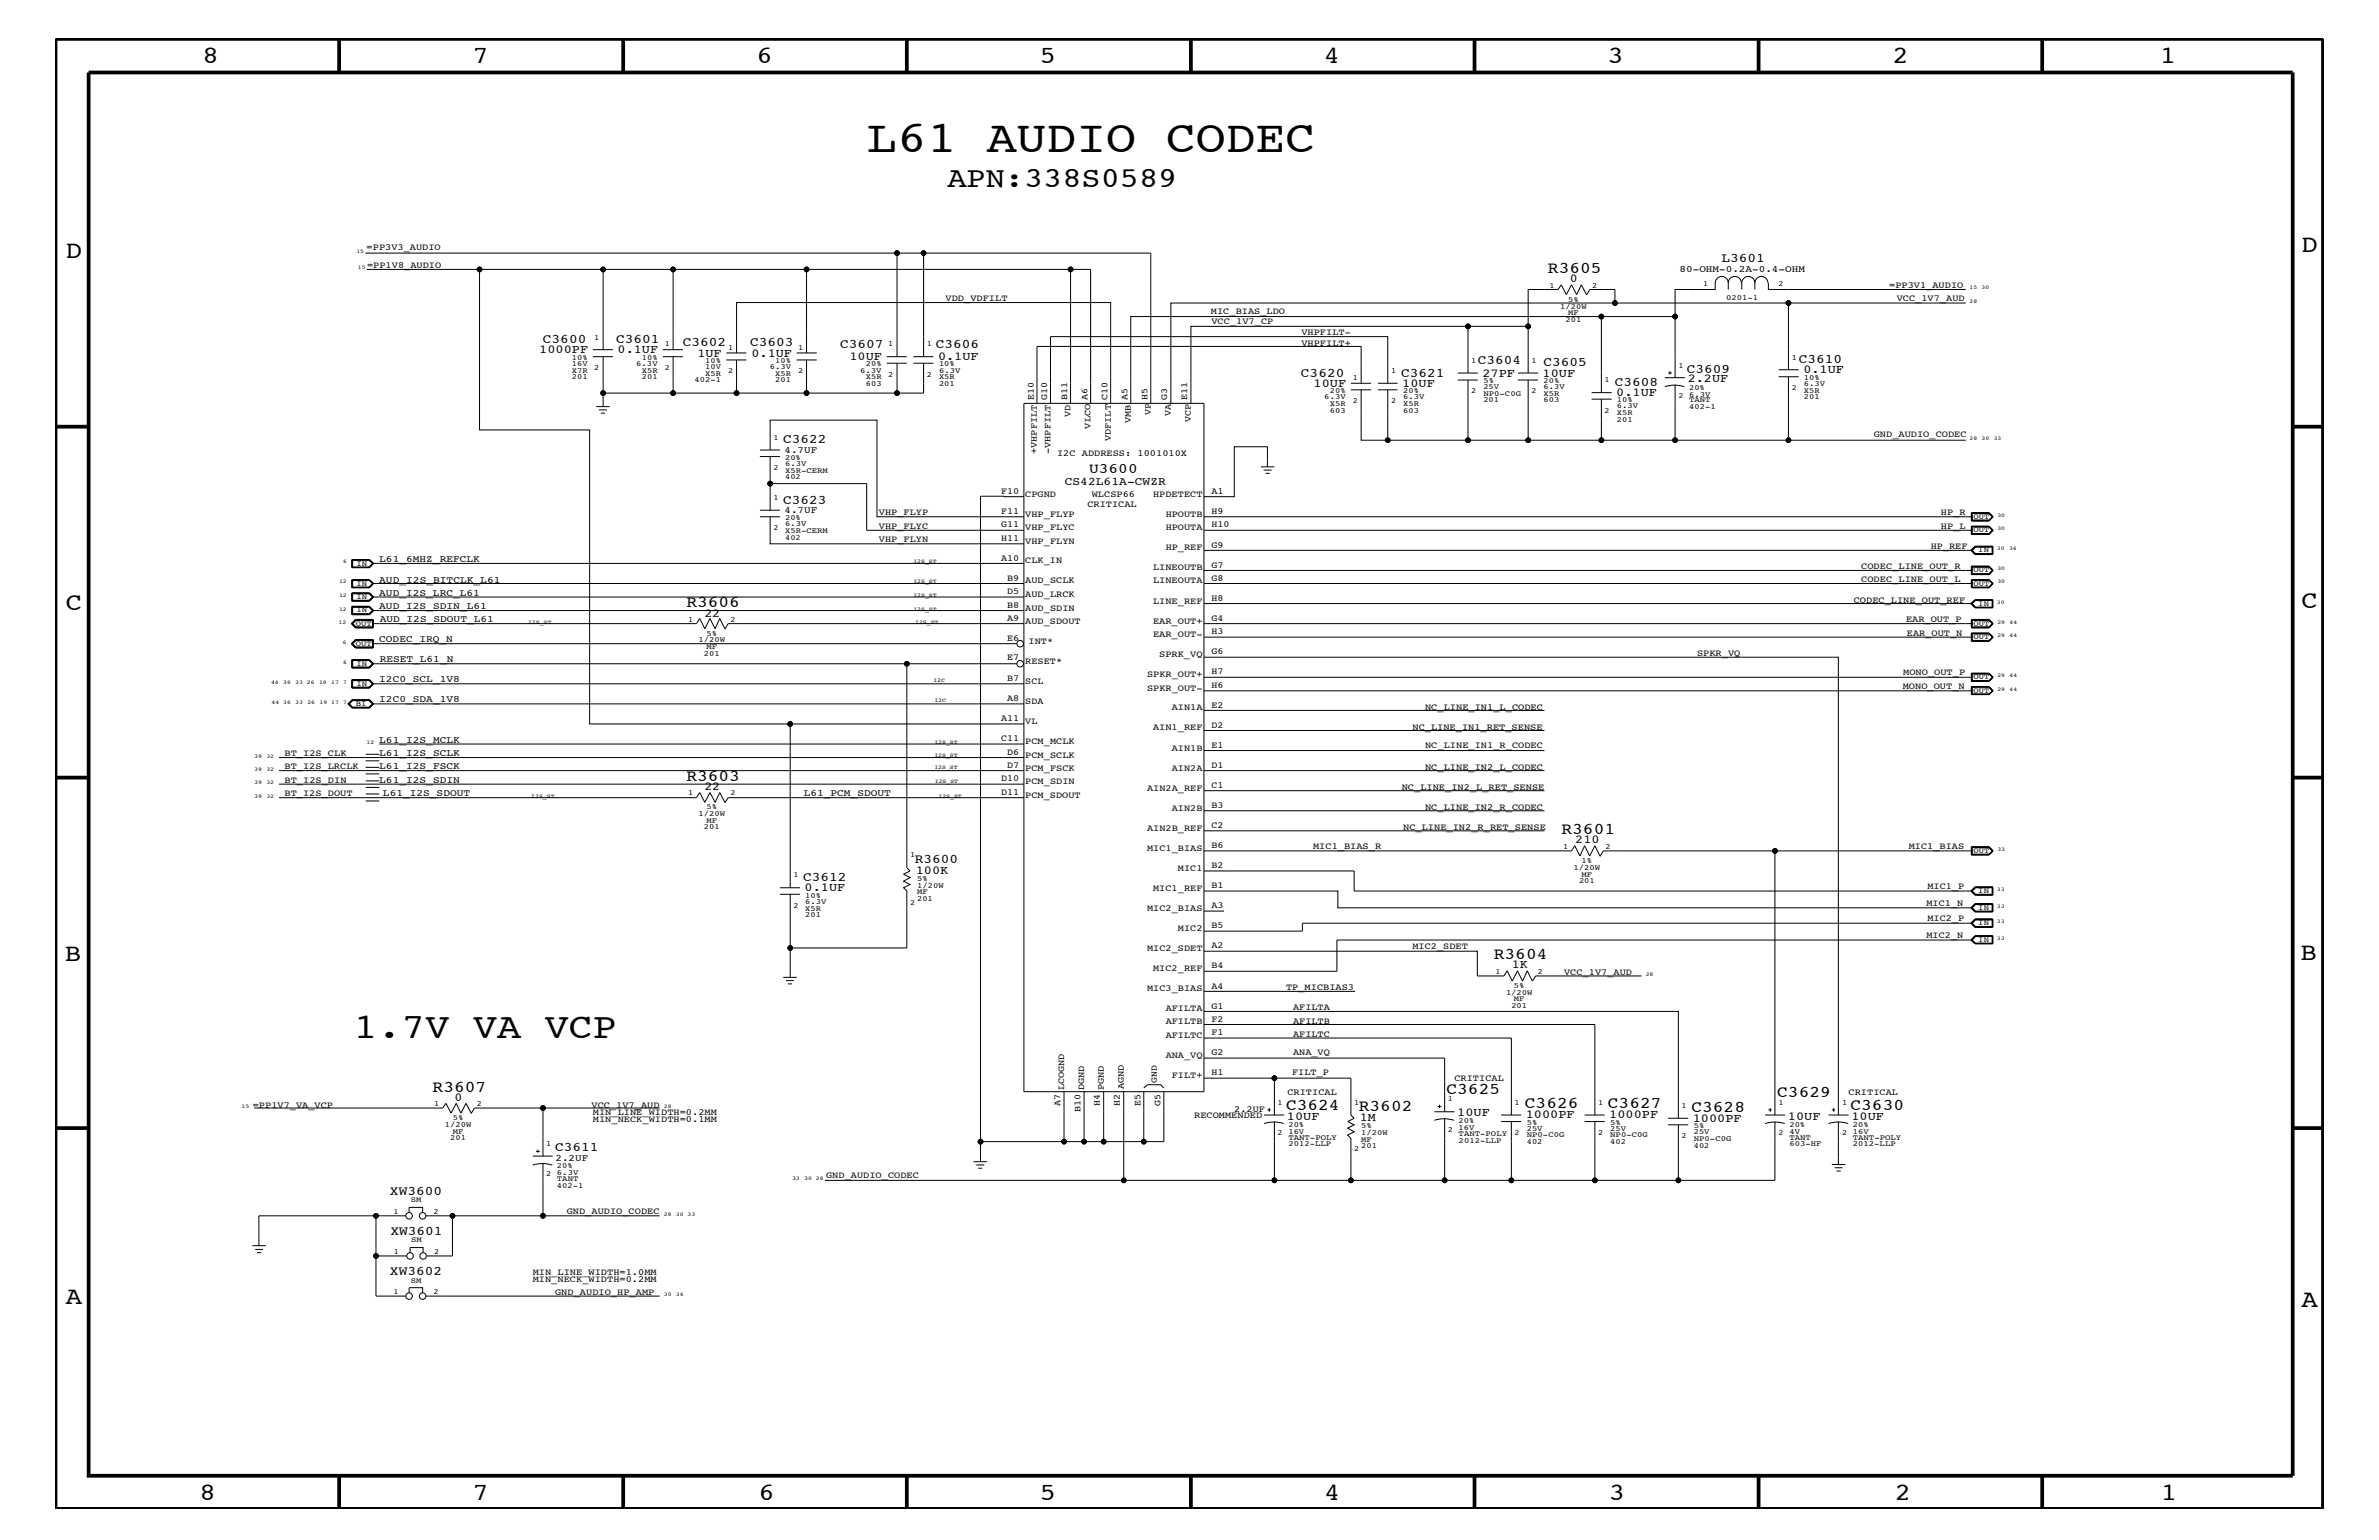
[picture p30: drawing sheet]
<svg xmlns="http://www.w3.org/2000/svg" width="432mm" height="279mm" viewBox="0 0 432 279" stroke-linecap="round" stroke-linejoin="round" font-family="sans-serif">
<defs><g id="words">
<text font-size="8.2" x="157.4" y="27.6">L61 AUDIO CODEC</text>
<text font-size="6.5" x="64.2" y="188.2">1.7V VA VCP</text>
<text font-size="5.2" x="172" y="34">APN:338S0589</text>
<g font-size="4.5">
<text x="36.7" y="11.5">8</text>
<text x="85.8" y="11.5">7</text>
<text x="137.3" y="11.5">6</text>
<text x="188.7" y="11.5">5</text>
<text x="240.3" y="11.5">4</text>
<text x="291.8" y="11.5">3</text>
<text x="343.5" y="11.5">2</text>
<text x="392" y="11.5">1</text>
<text x="11.9" y="46.8">D</text>
<text x="417.7" y="45.7">D</text>
<text x="11.9" y="110.6">C</text>
<text x="417.7" y="110.3">C</text>
<text x="11.8" y="174.3">B</text>
<text x="417.6" y="174.2">B</text>
<text x="11.9" y="236.7">A</text>
<text x="417.7" y="237.1">A</text>
<text x="36.2" y="272.1">8</text>
<text x="85.8" y="272.1">7</text>
<text x="137.7" y="272.1">6</text>
<text x="188.7" y="272.1">5</text>
<text x="240.4" y="272.1">4</text>
<text x="292" y="272.1">3</text>
<text x="343.9" y="272.1">2</text>
<text x="392.2" y="272.1">1</text>
</g>
<g font-size="3">
<text x="281" y="49.6">R3605</text>
<text x="124.6" y="110.2">R3606</text>
<text x="124.6" y="141.7">R3603</text>
<text x="283.4" y="151.3">R3601</text>
<text x="271.1" y="174">R3604</text>
<text x="78.5" y="198.1">R3607</text>
<text x="233.4" y="201.5">C3624</text>
<text x="246.6" y="201.5">R3602</text>
<text x="262.6" y="198.4">C3625</text>
<text x="276.8" y="201">C3626</text>
<text x="291.8" y="201">C3627</text>
<text x="307" y="201.7">C3628</text>
<text x="322.6" y="199">C3629</text>
<text x="335.9" y="201.5">C3630</text>
</g>
<text font-size="2.6" x="197.7" y="85.9">U3600</text>
<g font-size="2.4">
<text x="312.5" y="47.6">L3601</text>
<text x="98.6" y="62.3">C3600</text>
<text x="111.8" y="62.3">C3601</text>
<text x="124" y="62.9">C3602</text>
<text x="136.1" y="62.9">C3603</text>
<text x="152.5" y="63.2">C3607</text>
<text x="169.8" y="63.1">C3606</text>
<text x="268.2" y="66">C3604</text>
<text x="326.5" y="65.9">C3610</text>
<text x="236.1" y="68.4">C3620</text>
<text x="254.3" y="68.4">C3621</text>
<text x="280.2" y="66.4">C3605</text>
<text x="293.1" y="70">C3608</text>
<text x="306.2" y="67.7">C3609</text>
<text x="142.2" y="80.5">C3622</text>
<text x="142.2" y="91.4">C3623</text>
<text x="145.8" y="159.9">C3612</text>
<text x="166" y="156.7">R3600</text>
<text x="100.8" y="208.9">C3611</text>
<text x="70.8" y="216.9">XW3600</text>
<text x="70.9" y="224.1">XW3601</text>
<text x="70.8" y="231.3">XW3602</text>
</g>
<g font-size="2.2">
<text x="284.9" y="51.3">0</text>
<text x="97.9" y="64">1000PF</text>
<text x="112.1" y="64">0.1UF</text>
<text x="126.6" y="64.7">1UF</text>
<text x="136.4" y="64.7">0.1UF</text>
<text x="154.2" y="65.3">10UF</text>
<text x="170.3" y="65.3">0.1UF</text>
<text x="238.4" y="70.1">10UF</text>
<text x="254.5" y="70.1">10UF</text>
<text x="269.1" y="68.4">27PF</text>
<text x="280" y="68.4">10UF</text>
<text x="293.4" y="71.8">0.1UF</text>
<text x="306.3" y="69.4">2.2UF</text>
<text x="327.3" y="67.7">0.1UF</text>
<text x="127.8" y="111.9">22</text>
<text x="127.8" y="143.4">22</text>
<text x="285.9" y="153">210</text>
<text x="146.1" y="161.7">0.1UF</text>
<text x="166.2" y="158.5">100K</text>
<text x="274.4" y="175.7">1K</text>
<text x="82.5" y="199.8">0</text>
<text x="233.6" y="203.1">10UF</text>
<text x="246.8" y="203.4">1M</text>
<text x="264.5" y="202.6">10UF</text>
<text x="276.9" y="202.9">1000PF</text>
<text x="292.1" y="202.9">1000PF</text>
<text x="307.3" y="203.5">1000PF</text>
<text x="324.5" y="203.1">10UF</text>
<text x="336" y="203.1">10UF</text>
</g>
<text font-size="2.1" x="193.3" y="88">CS42L61A-CWZR</text>
<g font-size="1.8">
<text x="304.8" y="49.3">80-OHM-0.2A-0.4-OHM</text>
<text x="142.4" y="82.2">4.7UF</text>
<text x="142.4" y="93.2">4.7UF</text>
<text x="68.8" y="102.1">L61_6MHZ_REFCLK</text>
<text x="68.8" y="105.7">AUD_I2S_BITCLK_L61</text>
<text x="68.8" y="110.5">AUD_I2S_SDIN_L61</text>
<text x="68.8" y="108.1">AUD_I2S_LRC_L61</text>
<text x="68.9" y="112.9">AUD_I2S_SDOUT_L61</text>
<text x="68.8" y="116.5">CODEC_IRQ_N</text>
<text x="68.8" y="123.8">I2C0_SCL_1V8</text>
<text x="68.9" y="120.2">RESET_L61_N</text>
<text x="68.8" y="127.5">I2C0_SDA_1V8</text>
<text x="68.8" y="137.2">L61_I2S_SCLK</text>
<text x="68.8" y="134.7">L61_I2S_MCLK</text>
<text x="68.8" y="139.6">L61_I2S_FSCK</text>
<text x="68.8" y="142">L61_I2S_SDIN</text>
<text x="69.5" y="144.5">L61_I2S_SDOUT</text>
<text x="145.9" y="144.5">L61_PCM_SDOUT</text>
<text x="100.8" y="210.7">2.2UF</text>
</g>
<g font-size="1.7">
<text x="66.5" y="45.4">=PP3V3_AUDIO</text>
<text x="66.6" y="48.7">=PP1V8_AUDIO</text>
<text x="342.9" y="52.2">=PP3V1_AUDIO</text>
<text x="171.6" y="54.6">VDD_VDFILT</text>
<text x="219.8" y="57">MIC_BIAS_LDO</text>
<text x="219.9" y="58.9">VCC_1V7_CP</text>
<text x="344.3" y="54.6">VCC_1V7_AUD</text>
<text x="236.2" y="60.8">VHPFILT-</text>
<text x="236.2" y="62.8">VHPFILT+</text>
<text x="187.6" y="72.6" transform="rotate(-90 187.6 72.6)">E10</text>
<text x="190.1" y="72.6" transform="rotate(-90 190.1 72.6)">G10</text>
<text x="193.7" y="72.6" transform="rotate(-90 193.7 72.6)">B11</text>
<text x="194.3" y="75.6" transform="rotate(-90 194.3 75.6)">VD</text>
<text x="197.4" y="72.6" transform="rotate(-90 197.4 72.6)">A6</text>
<text x="198" y="77.8" transform="rotate(-90 198 77.8)">VLCO</text>
<text x="201" y="72.6" transform="rotate(-90 201 72.6)">C10</text>
<text x="204.6" y="72.6" transform="rotate(-90 204.6 72.6)">A5</text>
<text x="205.2" y="76.7" transform="rotate(-90 205.2 76.7)">VMB</text>
<text x="208.3" y="72.6" transform="rotate(-90 208.3 72.6)">H5</text>
<text x="208.9" y="75.4" transform="rotate(-90 208.9 75.4)">VP</text>
<text x="211.8" y="72.6" transform="rotate(-90 211.8 72.6)">G3</text>
<text x="212.5" y="75.6" transform="rotate(-90 212.5 75.6)">VA</text>
<text x="215.5" y="72.6" transform="rotate(-90 215.5 72.6)">E11</text>
<text x="216.2" y="76.7" transform="rotate(-90 216.2 76.7)">VCP</text>
<text x="188.2" y="82.4" transform="rotate(-90 188.2 82.4)">+VHPFILT</text>
<text x="190.7" y="82.4" transform="rotate(-90 190.7 82.4)">-VHPFILT</text>
<text x="191.9" y="82.7">I2C ADDRESS: 1001010X</text>
<text x="201.6" y="80" transform="rotate(-90 201.6 80)">VDFILT</text>
<text x="340.1" y="79.4">GND_AUDIO_CODEC</text>
<text x="181.7" y="89.7">F10</text>
<text x="219.9" y="89.7">A1</text>
<text x="159.5" y="96">VHP_FLYC</text>
<text x="159.5" y="93.5">VHP_FLYP</text>
<text x="181.7" y="95.7">G11</text>
<text x="181.7" y="93.3">F11</text>
<text x="186.1" y="93.8">VHP_FLYP</text>
<text x="186.1" y="90.1">CPGND</text>
<text x="197.4" y="92">CRITICAL</text>
<text x="198.2" y="90.1">WLCSP66</text>
<text x="209.3" y="90.1">HPDETECT</text>
<text x="211.6" y="93.8">HPOUTB</text>
<text x="219.9" y="95.7">H10</text>
<text x="219.9" y="93.3">H9</text>
<text x="352.3" y="93.5">HP_R</text>
<text x="352.3" y="96">HP_L</text>
<text x="159.5" y="98.4">VHP_FLYN</text>
<text x="181.7" y="101.8">A10</text>
<text x="181.7" y="98.2">H11</text>
<text x="186.1" y="98.7">VHP_FLYN</text>
<text x="186.1" y="96.2">VHP_FLYC</text>
<text x="211.6" y="96.2">HPOUTA</text>
<text x="211.6" y="99.9">HP_REF</text>
<text x="219.9" y="99.3">G9</text>
<text x="350.4" y="99.6">HP_REF</text>
<text x="182.8" y="107.8">D5</text>
<text x="182.8" y="105.4">B9</text>
<text x="186.1" y="105.9">AUD_SCLK</text>
<text x="186.1" y="102.2">CLK_IN</text>
<text x="209.3" y="103.5">LINEOUTB</text>
<text x="209.3" y="105.9">LINEOUTA</text>
<text x="219.9" y="105.4">G8</text>
<text x="219.9" y="103">G7</text>
<text x="337.8" y="103.2">CODEC_LINE_OUT_R</text>
<text x="337.8" y="105.5">CODEC_LINE_OUT_L</text>
<text x="182.8" y="110.3">B8</text>
<text x="182.8" y="112.7">A9</text>
<text x="186.1" y="108.3">AUD_LRCK</text>
<text x="186.1" y="110.8">AUD_SDIN</text>
<text x="186.1" y="113.1">AUD_SDOUT</text>
<text x="209.3" y="109.5">LINE_REF</text>
<text x="209.3" y="113.1">EAR_OUT+</text>
<text x="219.9" y="112.7">G4</text>
<text x="219.9" y="109.1">H8</text>
<text x="336.5" y="109.3">CODEC_LINE_OUT_REF</text>
<text x="345.9" y="112.8">EAR_OUT_P</text>
<text x="182.8" y="116.4">E6</text>
<text x="182.8" y="119.8">E7</text>
<text x="186.7" y="116.8">INT*</text>
<text x="209.3" y="115.6">EAR_OUT-</text>
<text x="210.4" y="119.2">SPRK_VQ</text>
<text x="219.9" y="115.1">H3</text>
<text x="219.9" y="118.7">G6</text>
<text x="308" y="119">SPKR_VQ</text>
<text x="346.1" y="115.3">EAR_OUT_N</text>
<text x="182.8" y="123.5">B7</text>
<text x="186.1" y="124.1">SCL</text>
<text x="186.1" y="120.4">RESET*</text>
<text x="208.2" y="122.9">SPKR_OUT+</text>
<text x="208.2" y="125.3">SPKR_OUT-</text>
<text x="219.9" y="124.8">H6</text>
<text x="219.9" y="122.4">H7</text>
<text x="345.4" y="125.1">MONO_OUT_N</text>
<text x="345.4" y="122.5">MONO_OUT_P</text>
<text x="181.7" y="130.8">A11</text>
<text x="182.8" y="127.1">A8</text>
<text x="186.1" y="127.7">SDA</text>
<text x="186.1" y="131.3">VL</text>
<text x="212.7" y="128.9">AIN1A</text>
<text x="219.9" y="128.5">E2</text>
<text x="258.7" y="128.8">NC_LINE_IN1_L_CODEC</text>
<text x="51.6" y="137.2">BT_I2S_CLK</text>
<text x="181.7" y="134.5">C11</text>
<text x="182.8" y="136.9">D6</text>
<text x="186.1" y="135">PCM_MCLK</text>
<text x="186.1" y="137.4">PCM_SCLK</text>
<text x="209.3" y="132.5">AIN1_REF</text>
<text x="212.7" y="136.2">AIN1B</text>
<text x="219.9" y="132.1">D2</text>
<text x="219.9" y="135.7">E1</text>
<text x="256.4" y="132.4">NC_LINE_IN1_RET_SENSE</text>
<text x="258.7" y="135.7">NC_LINE_IN1_R_CODEC</text>
<text x="51.6" y="139.6">BT_I2S_LRCLK</text>
<text x="51.6" y="142">BT_I2S_DIN</text>
<text x="181.7" y="141.8">D10</text>
<text x="182.8" y="139.4">D7</text>
<text x="186.1" y="142.3">PCM_SDIN</text>
<text x="186.1" y="139.8">PCM_FSCK</text>
<text x="208.2" y="143.5">AIN2A_REF</text>
<text x="212.7" y="139.8">AIN2A</text>
<text x="219.9" y="139.4">D1</text>
<text x="219.9" y="143">C1</text>
<text x="254.4" y="143.4">NC_LINE_IN2_L_RET_SENSE</text>
<text x="258.7" y="139.7">NC_LINE_IN2_L_CODEC</text>
<text x="51.6" y="144.5">BT_I2S_DOUT</text>
<text x="181.7" y="144.2">D11</text>
<text x="186.1" y="144.7">PCM_SDOUT</text>
<text x="212.7" y="147.1">AIN2B</text>
<text x="219.9" y="146.7">B3</text>
<text x="258.7" y="147">NC_LINE_IN2_R_CODEC</text>
<text x="208.2" y="150.7">AIN2B_REF</text>
<text x="208.2" y="154.4">MIC1_BIAS</text>
<text x="219.9" y="150.2">C2</text>
<text x="219.9" y="153.9">B6</text>
<text x="238.3" y="154.1">MIC1_BIAS_R</text>
<text x="254.7" y="150.7">NC_LINE_IN2_R_RET_SENSE</text>
<text x="346.5" y="154.1">MIC1_BIAS</text>
<text x="209.3" y="161.7">MIC1_REF</text>
<text x="213.8" y="158">MIC1</text>
<text x="219.9" y="157.5">B2</text>
<text x="219.9" y="161.1">B1</text>
<text x="349.8" y="161.3">MIC1_P</text>
<text x="208.2" y="165.3">MIC2_BIAS</text>
<text x="219.9" y="164.8">A3</text>
<text x="349.7" y="164.4">MIC1_N</text>
<text x="349.8" y="167.1">MIC2_P</text>
<text x="208.2" y="172.6">MIC2_SDET</text>
<text x="213.8" y="168.9">MIC2</text>
<text x="219.9" y="168.4">B5</text>
<text x="219.9" y="172.1">A2</text>
<text x="256.4" y="172.2">MIC2_SDET</text>
<text x="349.7" y="170.1">MIC2_N</text>
<text x="208.2" y="179.9">MIC3_BIAS</text>
<text x="209.3" y="176.2">MIC2_REF</text>
<text x="219.9" y="175.7">B4</text>
<text x="219.9" y="179.4">A4</text>
<text x="233.4" y="179.7">TP_MICBIAS3</text>
<text x="283.9" y="176.8">VCC_1V7_AUD</text>
<text x="211.6" y="183.5">AFILTA</text>
<text x="211.6" y="185.9">AFILTB</text>
<text x="219.9" y="183">G1</text>
<text x="219.9" y="185.4">F2</text>
<text x="234.7" y="183.2">AFILTA</text>
<text x="234.7" y="185.7">AFILTB</text>
<text x="211.6" y="188.3">AFILTC</text>
<text x="211.6" y="192">ANA_VQ</text>
<text x="219.9" y="187.8">F1</text>
<text x="219.9" y="191.5">G2</text>
<text x="234.7" y="191.5">ANA_VQ</text>
<text x="234.7" y="188.1">AFILTC</text>
<text x="193.1" y="197.8" transform="rotate(-90 193.1 197.8)">LCOGND</text>
<text x="196.8" y="197.8" transform="rotate(-90 196.8 197.8)">DGND</text>
<text x="200.3" y="197.8" transform="rotate(-90 200.3 197.8)">PGND</text>
<text x="204" y="197.6" transform="rotate(-90 204 197.6)">AGND</text>
<text x="212.7" y="195.6">FILT+</text>
<text x="219.9" y="195.1">H1</text>
<text x="234.5" y="195.1">FILT_P</text>
<text x="264" y="196.2">CRITICAL</text>
<text x="45.9" y="200.9">=PP1V7_VA_VCP</text>
<text x="107.4" y="200.9">VCC_1V7_AUD</text>
<text x="107.6" y="202.3">MIN_LINE_WIDTH=0.2MM</text>
<text x="107.6" y="203.5">MIN_NECK_WIDTH=0.1MM</text>
<text x="192.4" y="200.6" transform="rotate(-90 192.4 200.6)">A7</text>
<text x="196.1" y="201.7" transform="rotate(-90 196.1 201.7)">B10</text>
<text x="199.6" y="200.6" transform="rotate(-90 199.6 200.6)">H4</text>
<text x="203.3" y="200.7" transform="rotate(-90 203.3 200.7)">H2</text>
<text x="207" y="200.6" transform="rotate(-90 207 200.6)">E5</text>
<text x="210.7" y="200.6" transform="rotate(-90 210.7 200.6)">G5</text>
<text x="216.7" y="202.9">RECOMMENDED</text>
<text x="224" y="201.7">2.2UF</text>
<text x="233.7" y="198.7">CRITICAL</text>
<text x="335.5" y="198.7">CRITICAL</text>
<text x="149.9" y="213.8">GND_AUDIO_CODEC</text>
<text x="102.9" y="220.2">GND_AUDIO_CODEC</text>
<text x="96.7" y="232.6">MIN_NECK_WIDTH=0.2MM</text>
<text x="96.7" y="231.3">MIN_LINE_WIDTH=1.0MM</text>
<text x="100.8" y="234.9">GND_AUDIO_HP_AMP</text>
</g>
<text font-size="1.6" x="210" y="196.5" transform="rotate(-90 210 196.5)">GND</text>
<g font-size="1.4">
<text x="281.3" y="52.2">1</text>
<text x="289" y="52.2">2</text>
<text x="309.1" y="51.9">1</text>
<text x="322.8" y="51.9">2</text>
<text x="283.2" y="56">1/20W</text>
<text x="284.1" y="58.4">201</text>
<text x="284.6" y="57.2">MF</text>
<text x="284.6" y="54.7">5%</text>
<text x="313.3" y="54.5">0201-1</text>
<text x="103.8" y="65.3">10%</text>
<text x="107.9" y="61.7">1</text>
<text x="116.5" y="65.3">10%</text>
<text x="120.6" y="62.9">1</text>
<text x="128" y="65.9">10%</text>
<text x="132.2" y="63.4">1</text>
<text x="140.7" y="65.9">10%</text>
<text x="144.9" y="63.4">1</text>
<text x="161.2" y="62.9">1</text>
<text x="168.2" y="62.9">1</text>
<text x="267" y="65.9">1</text>
<text x="278" y="65.9">1</text>
<text x="325.2" y="65.3">1</text>
<text x="103.8" y="68.8">201</text>
<text x="103.8" y="67.6">X7R</text>
<text x="103.8" y="66.4">16V</text>
<text x="107.9" y="67.1">2</text>
<text x="115.5" y="66.4">6.3V</text>
<text x="116.5" y="67.6">X5R</text>
<text x="116.5" y="68.8">201</text>
<text x="120.6" y="67.1">2</text>
<text x="126.1" y="69.4">402-1</text>
<text x="128" y="68.2">X5R</text>
<text x="128" y="67">10V</text>
<text x="132.2" y="67.7">2</text>
<text x="139.7" y="67">6.3V</text>
<text x="140.7" y="69.4">201</text>
<text x="140.7" y="68.2">X5R</text>
<text x="144.9" y="67.7">2</text>
<text x="156.1" y="67.6">6.3V</text>
<text x="157.1" y="68.8">X5R</text>
<text x="157.1" y="70">603</text>
<text x="157.1" y="66.5">20%</text>
<text x="161.2" y="68.4">2</text>
<text x="168.2" y="68.4">2</text>
<text x="170.4" y="70">201</text>
<text x="170.4" y="66.5">10%</text>
<text x="170.4" y="68.8">X5R</text>
<text x="170.4" y="67.6">6.3V</text>
<text x="241.4" y="71.3">20%</text>
<text x="245.5" y="68.9">1</text>
<text x="252.5" y="67.7">1</text>
<text x="254.7" y="71.3">20%</text>
<text x="267" y="71.3">2</text>
<text x="269.2" y="69.5">5%</text>
<text x="269.2" y="71.8">NP0-C0G</text>
<text x="269.2" y="70.6">25V</text>
<text x="278" y="71.3">2</text>
<text x="280.2" y="70.6">6.3V</text>
<text x="280.2" y="71.8">X5R</text>
<text x="280.2" y="69.5">20%</text>
<text x="291.3" y="69.4">1</text>
<text x="304.6" y="66.7">1</text>
<text x="306.6" y="70.7">20%</text>
<text x="306.6" y="72">6.3V</text>
<text x="325.2" y="70.7">2</text>
<text x="327.4" y="68.9">10%</text>
<text x="327.4" y="71.2">X5R</text>
<text x="327.4" y="70">6.3V</text>
<text x="240.4" y="72.4">6.3V</text>
<text x="241.4" y="74.9">603</text>
<text x="241.4" y="73.7">X5R</text>
<text x="245.5" y="73.2">2</text>
<text x="252.5" y="73.2">2</text>
<text x="254.7" y="72.4">6.3V</text>
<text x="254.7" y="73.7">X5R</text>
<text x="254.7" y="74.9">603</text>
<text x="269.2" y="73">201</text>
<text x="280.2" y="73">603</text>
<text x="291.3" y="74.9">2</text>
<text x="293.5" y="75.4">X5R</text>
<text x="293.5" y="76.6">201</text>
<text x="293.5" y="73">10%</text>
<text x="293.5" y="74.1">6.3V</text>
<text x="304.6" y="72.2">2</text>
<text x="306.6" y="74.3">402-1</text>
<text x="306.6" y="73">TANT</text>
<text x="327.4" y="72.4">201</text>
<text x="140.4" y="79.9">1</text>
<text x="142.5" y="83.5">20%</text>
<text x="140.4" y="85.3">2</text>
<text x="142.5" y="87">402</text>
<text x="142.5" y="85.8">X5R-CERM</text>
<text x="142.5" y="84.5">6.3V</text>
<text x="140.4" y="90.7">1</text>
<text x="142.5" y="94.3">20%</text>
<text x="142.5" y="95.4">6.3V</text>
<text x="358.2" y="94.2">OUT</text>
<text x="140.4" y="96.2">2</text>
<text x="142.5" y="97.9">402</text>
<text x="142.5" y="96.7">X5R-CERM</text>
<text x="358.2" y="96.5">OUT</text>
<text x="359.1" y="100.2">IN</text>
<text x="64.7" y="102.6">IN</text>
<text x="64.7" y="106.3">IN</text>
<text x="358.2" y="103.8">OUT</text>
<text x="358.2" y="106.3">OUT</text>
<text x="64.6" y="113.6">OUT</text>
<text x="64.7" y="108.7">IN</text>
<text x="64.7" y="111.1">IN</text>
<text x="124.9" y="112.8">1</text>
<text x="132.6" y="112.8">2</text>
<text x="358.2" y="113.6">OUT</text>
<text x="359.1" y="109.9">IN</text>
<text x="64.6" y="117.2">OUT</text>
<text x="126.8" y="116.5">1/20W</text>
<text x="127.8" y="119">201</text>
<text x="128.2" y="115.3">5%</text>
<text x="128.2" y="117.8">MF</text>
<text x="358.2" y="115.9">OUT</text>
<text x="64.7" y="120.8">IN</text>
<text x="64.7" y="124.4">IN</text>
<text x="358.2" y="123.2">OUT</text>
<text x="358.2" y="125.7">OUT</text>
<text x="64.6" y="128">BI</text>
<text x="124.9" y="144.3">1</text>
<text x="126.8" y="148.1">1/20W</text>
<text x="128.2" y="149.3">MF</text>
<text x="128.2" y="146.8">5%</text>
<text x="132.6" y="144.3">2</text>
<text x="127.8" y="150.5">201</text>
<text x="165.2" y="155.6">1</text>
<text x="283.7" y="154">1</text>
<text x="291.4" y="154">2</text>
<text x="358.2" y="154.7">OUT</text>
<text x="144" y="159.2">1</text>
<text x="166.5" y="159.9">5%</text>
<text x="166.5" y="161.1">1/20W</text>
<text x="285.6" y="157.8">1/20W</text>
<text x="286.6" y="160.2">201</text>
<text x="287.1" y="156.6">1%</text>
<text x="287.1" y="159">MF</text>
<text x="359.1" y="162">IN</text>
<text x="144" y="164.7">2</text>
<text x="146.1" y="165.2">X5R</text>
<text x="146.1" y="162.8">10%</text>
<text x="146.1" y="166.4">201</text>
<text x="146.1" y="163.9">6.3V</text>
<text x="165.2" y="164.1">2</text>
<text x="166.5" y="162.2">MF</text>
<text x="166.5" y="163.5">201</text>
<text x="359.1" y="165">IN</text>
<text x="359.1" y="167.8">IN</text>
<text x="359.1" y="170.9">IN</text>
<text x="271.4" y="176.7">1</text>
<text x="274.8" y="179.3">5%</text>
<text x="279.1" y="176.7">2</text>
<text x="273.3" y="180.5">1/20W</text>
<text x="274.3" y="182.9">201</text>
<text x="274.8" y="181.6">MF</text>
<text x="78.8" y="200.7">1</text>
<text x="82.2" y="203.2">5%</text>
<text x="86.5" y="200.7">2</text>
<text x="231.9" y="200.4">1</text>
<text x="245.8" y="200.4">1</text>
<text x="262.8" y="199.8">1</text>
<text x="264.8" y="203.8">20%</text>
<text x="274.9" y="200.4">1</text>
<text x="290.1" y="200.4">1</text>
<text x="305.2" y="201">1</text>
<text x="322.8" y="200.4">1</text>
<text x="334.3" y="200.4">1</text>
<text x="80.7" y="204.4">1/20W</text>
<text x="81.7" y="206.9">201</text>
<text x="82.2" y="205.7">MF</text>
<text x="99.1" y="208">1</text>
<text x="231.9" y="205.9">2</text>
<text x="233.8" y="205.7">16V</text>
<text x="233.8" y="204.4">20%</text>
<text x="233.8" y="208">2012-LLP</text>
<text x="233.8" y="206.8">TANT-POLY</text>
<text x="245.8" y="208.9">2</text>
<text x="247.1" y="205.9">1/20W</text>
<text x="247.1" y="204.7">5%</text>
<text x="247.1" y="207.1">MF</text>
<text x="247.1" y="208.3">201</text>
<text x="262.8" y="205.3">2</text>
<text x="264.8" y="206.2">TANT-POLY</text>
<text x="264.8" y="205.1">16V</text>
<text x="264.8" y="207.4">2012-LLP</text>
<text x="274.9" y="205.9">2</text>
<text x="277.1" y="207.6">402</text>
<text x="277.1" y="205.2">25V</text>
<text x="277.1" y="204.1">5%</text>
<text x="277.1" y="206.4">NP0-C0G</text>
<text x="290.1" y="205.9">2</text>
<text x="292.3" y="207.6">402</text>
<text x="292.3" y="205.2">25V</text>
<text x="292.3" y="206.4">NP0-C0G</text>
<text x="292.3" y="204.1">5%</text>
<text x="305.2" y="206.5">2</text>
<text x="307.4" y="205.8">25V</text>
<text x="307.4" y="208.2">402</text>
<text x="307.4" y="204.7">5%</text>
<text x="307.4" y="207">NP0-C0G</text>
<text x="322.8" y="205.9">2</text>
<text x="324.8" y="208">603-HF</text>
<text x="324.8" y="206.8">TANT</text>
<text x="324.8" y="205.7">4V</text>
<text x="324.8" y="204.4">20%</text>
<text x="334.3" y="205.9">2</text>
<text x="336.3" y="208">2012-LLP</text>
<text x="336.3" y="204.4">20%</text>
<text x="336.3" y="205.7">16V</text>
<text x="336.3" y="206.8">TANT-POLY</text>
<text x="99.1" y="213.4">2</text>
<text x="101.1" y="215.5">402-1</text>
<text x="101.1" y="214.2">TANT</text>
<text x="101.1" y="211.9">20%</text>
<text x="101.1" y="213.2">6.3V</text>
<text x="71.4" y="220.2">1</text>
<text x="74.5" y="218.1">SM</text>
<text x="78.7" y="220.2">2</text>
<text x="71.5" y="227.5">1</text>
<text x="74.6" y="225.4">SM</text>
<text x="78.8" y="227.5">2</text>
<text x="74.5" y="232.7">SM</text>
<text x="71.4" y="234.7">1</text>
<text x="78.7" y="234.7">2</text>
</g>
<g font-size="1">
<text x="64.7" y="45.9">15</text>
<text x="64.9" y="48.9">15</text>
<text x="357.5" y="52.5">15</text>
<text x="359.7" y="52.5">30</text>
<text x="357.5" y="55">28</text>
<text x="357.5" y="79.9">28</text>
<text x="359.7" y="79.9">30</text>
<text x="361.9" y="79.9">33</text>
<text x="362.5" y="93.8">30</text>
<text x="362.5" y="99.8">30</text>
<text x="362.5" y="96.2">30</text>
<text x="364.7" y="99.8">34</text>
<text x="61.5" y="105.9">12</text>
<text x="62.3" y="102.2">6</text>
<text x="165.8" y="105.9">I2S_ST</text>
<text x="165.8" y="102.2">I2S_ST</text>
<text x="362.5" y="103.5">30</text>
<text x="362.5" y="105.9">30</text>
<text x="61.5" y="113.1">12</text>
<text x="61.5" y="108.3">12</text>
<text x="61.5" y="110.8">12</text>
<text x="95.8" y="113.1">I2S_ST</text>
<text x="165.8" y="108.3">I2S_ST</text>
<text x="165.8" y="110.8">I2S_ST</text>
<text x="166.1" y="113.1">I2S_ST</text>
<text x="362.5" y="109.5">30</text>
<text x="362.5" y="113.1">29</text>
<text x="364.7" y="113.1">44</text>
<text x="62.2" y="116.8">6</text>
<text x="362.5" y="115.6">29</text>
<text x="364.7" y="115.6">44</text>
<text x="49.2" y="124.1">44</text>
<text x="51.4" y="124.1">36</text>
<text x="53.6" y="124.1">33 26</text>
<text x="57.9" y="124.1">19</text>
<text x="60.1" y="124.1">17</text>
<text x="62.3" y="120.4">6</text>
<text x="62.3" y="124.1">7</text>
<text x="169.4" y="123.8">I2C</text>
<text x="362.5" y="122.9">29</text>
<text x="362.5" y="125.3">29</text>
<text x="364.7" y="122.9">44</text>
<text x="364.7" y="125.3">44</text>
<text x="49.3" y="127.7">44 36</text>
<text x="53.6" y="127.7">33</text>
<text x="55.8" y="127.7">26</text>
<text x="58" y="127.7">19 17</text>
<text x="62.3" y="127.7">7</text>
<text x="169.6" y="127.5">I2C</text>
<text x="46.1" y="137.4">39</text>
<text x="48.3" y="137.4">32</text>
<text x="66.5" y="135">12</text>
<text x="169.6" y="137.3">I2S_ST</text>
<text x="169.6" y="134.9">I2S_ST</text>
<text x="46.1" y="142.3">39</text>
<text x="46.1" y="139.8">39</text>
<text x="48.3" y="142.3">32</text>
<text x="48.3" y="139.8">32</text>
<text x="169.6" y="139.6">I2S_ST</text>
<text x="169.7" y="142">I2S_ST</text>
<text x="46.1" y="144.7">39</text>
<text x="48.3" y="144.7">32</text>
<text x="96.4" y="144.7">I2S_ST</text>
<text x="170.3" y="144.7">I2S_ST</text>
<text x="362.5" y="154.4">33</text>
<text x="362.5" y="161.7">33</text>
<text x="362.5" y="167.5">33</text>
<text x="362.5" y="164.7">33</text>
<text x="362.5" y="170.5">33</text>
<text x="298.7" y="177.1">28</text>
<text x="43.9" y="201">15</text>
<text x="120.5" y="201">28</text>
<text x="143.8" y="214.2">33</text>
<text x="146" y="214.2">30 28</text>
<text x="120.5" y="220.6">28</text>
<text x="122.7" y="220.6">30 33</text>
<text x="120.5" y="235.1">30</text>
<text x="122.7" y="235.1">34</text>
</g>
</g></defs>
<g fill="none" stroke="#000" stroke-width=".18">
<path d="M66.3 45.9h96.5M66.5 48.9h20.5v29.1h20v53.3h36.4M87 48.9h22.5v14.5M109.5 48.9h12.7v14.5M122.2 48.9h24.2v15.1M146.4 48.9h47.9v24.3M167.6 45.9h-4.8v18.8M167.6 45.9h41.3v27.3M167.6 45.9v18.8M194.3 48.9h3.7v24.3M266.4 59.2h11M288 53.5l-1-1.8-.8 1.8-1-1.8-.9 1.8-.9-1.8-.6 .8h-5.4v15.2"/>
<path d="M288 53.5l.5-1h4.6v2.5M290.7 57.4h13.3M313.7 51.3a1.19 1.19 0 0 1 1.2-1.1 1.19 1.19 0 0 1 1.2 1.1M313.7 51.3a1.19 1.19 0 0 0-1.2-1.1 1.19 1.19 0 0 0-1.2 1.1v1.2h-7.3v16M313.7 51.3v1.2M318.5 51.3a1.19 1.19 0 0 1 1.2-1.1 1.19 1.19 0 0 1 1.2 1.1M318.5 51.3a1.19 1.19 0 0 0-1.2-1.1 1.19 1.19 0 0 0-1.2 1.1v1.2M318.5 51.3v1.2M321 51.3v1.2h35.8M324.6 55v12.1M356.8 55h-144.3v18.2M107.6 63.4h3.7"/>
<path d="M107.6 64.7h3.7M108.2 73.8h2.5M108.7 74.4h1.5M109.1 75h.7M109.5 64.7v6.6h12.7M109.5 71.3v2.5M120.3 63.4h3.7M120.3 64.7h3.7M122.2 64.7v6.6h11.5M131.8 65.3h3.7M131.8 64h3.7M133.7 64v-9.1h67.9v18.3"/>
<path d="M133.7 65.3v6M133.7 71.3h29.1M144.6 64h3.7M144.6 65.3h3.7M146.4 65.3v6M161 65.9h3.6M161 64.7h3.6M162.8 65.9v5.4h4.8v-5.4M165.8 65.9h3.6M165.8 64.7h3.6M185.8 73.2h32.7v124.9h-32.7zM245.2 70.7h3.6"/>
<path d="M245.2 69.5h3.6M247.1 70.7v9.2h4.8v-9.2M247.1 69.5v-6.6h-58.9v10.3M250.1 70.7h3.6M250.1 69.5h3.6M251.9 69.5v-8.4h-61.2v12.1M251.9 79.9h25.5M264.6 67.7h3.6M264.6 68.9h3.6M266.4 67.7v-8.5h-50.2v14M266.4 68.9v11M275.5 67.7h3.6"/>
<path d="M275.5 68.9h3.6M277.4 68.9v11h13.3M288.9 71.2h3.6M288.9 72.4h3.6M290.7 71.2v-13.8h-85.5v15.8M290.7 72.4v7.5M290.7 79.9h13.3M302.2 70.2a5.8 5.8 0 0 1 3.5 0M302.2 68.5h3.6M302.8 67.7h.6M303.1 67.3v.6M322.8 67.1h3.7"/>
<path d="M322.8 68.4h3.7M324.6 68.4v11.5h-20.6v-10.1M324.6 79.9h32.2M137.9 81.6h3.7M137.9 92.6h3.7M137.9 93.8h3.7M137.9 82.8h3.7M139.8 81.6v-5.4h19.4v17.6h26.6M139.8 93.8v4.9h46M139.8 82.8v4.9h17.5v8.5h28.5M139.8 87.7v4.9M185.8 90.1l-7.8-.1v120.8"/>
<path d="M218.5 96.2h139.5M218.5 93.8h139.5M218.5 99.9h139.5M228.9 84.7h2.4M229.4 85.3h1.4M229.7 85.9h.8M230 84.7v-3.6h-6v9h-5.5M357.8 93h3.2l.8 .8-.8 .7h-3.2zM357.8 95.4h3.2l.8 .8-.8 .8h-3.2zM357.9 95.5h3.1l.7 .7-.7 .7h-3.1zM357.9 93.2h3.1M358 95.6h3l.6 .6-.6 .6h-3z"/>
<path d="M358.5 99.1h3.2v1.5h-3.2l-.8-.7zM358.6 99.2l-.7 .7 .7 .6M361 93.2l.6 .6-.6 .5h-3v-1.1M361 93.2l.7 .6M361.6 99.3h-3l-.6 .6 .6 .5h3M361.6 99.2v1.3M361.7 99.2h-3.2l-.7 .7 .7 .6h3.2M361.7 93.8l-.7 .6h-3.1M361.7 93.8l-.7 .7M361.7 93.8l-.7-.7h-3.1v1.4M63.8 116.8l.7-.8h3.2v1.5h-3.2zM63.8 107.6h3.3l.7 .7-.7 .8h-3.3z"/>
<path d="M63.8 110h3.3l.7 .8-.7 .7h-3.3zM63.8 119.7h3.3l.7 .7-.7 .8h-3.3zM63.9 113.1l.7-.5h3v1.2h-3zM63.9 116.8l.7-.6h3v1.3h-3zM63.9 101.5v1.5M63.9 105.2v1.4M63.9 110v1.4h3.2l.6-.6-.6-.8M63.9 101.6h3.2l.5 .6M63.9 105.3h3.2l.5 .6M63.9 110.1h3.2l.5 .7M63.9 119.8h3.2l.5 .6M64 101.6v1.3"/>
<path d="M64 105.3v1.2M64 107.7h3l.6 .6-.6 .6h-3zM64 119.8v1.2h3l.6-.6M64.5 112.4h3.2v1.5h-3.2l-.7-.8zM64.6 112.6l-.6 .5 .6 .6h3M64.6 116.2l-.6 .6 .6 .6h3M67 101.6l.6 .6M67 105.3l.6 .6M67 119.8l.6 .6M67.1 107.6l.5 .7M67.1 101.5l.6 .7-.6 .8M67.1 105.2l.6 .7-.6 .7"/>
<path d="M67.1 107.6l.6 .7-.6 .7M67.1 101.5h-3.3v1.5h3.3M67.1 105.2h-3.3v1.4h3.3M67.1 107.6h-3.2v1.4h3.2M67.1 101.5l.7 .7-.7 .8M67.1 105.2l.7 .7-.7 .7M67.6 110.8l-.6-.6h-3v1.2M67.6 105.9h118.2M67.6 108.3h118.2M67.6 110.8h118.2M67.6 113.1h58.8l.6-.9 .9 1.9 1-1.9 .9 1.9 .8-1.9 1 1.9M67.6 102.2h118.2"/>
<path d="M67.6 116.8h117M67.6 102.2l-.6 .7M67.6 105.9l-.6 .6M67.6 110.8l-.6 .6M67.6 102.2l-.5 .7h-3.2M67.6 105.9l-.5 .6h-3.2M67.6 108.3l-.5 .7M67.6 110.8l-.5 .6h-3.2M67.7 112.5h-3.2l-.7 .6 .7 .8M67.7 116.1h-3.2l-.7 .7 .7 .7M185.8 113.1h-53.6l-.6 1.1M218.5 119.2h115.2v83.1"/>
<path d="M218.5 105.9h139.5M218.5 113.1h139.5M218.5 103.5h139.5M218.5 109.5h139.5M218.5 115.6h139.5M357.8 102.7h3.2l.8 .8-.8 .8h-3.2zM357.8 112.4h3.2l.8 .7-.8 .8h-3.2zM357.8 114.8h3.2l.8 .8-.8 .8h-3.2zM357.9 102.7v1.5h3.1l.7-.7M357.9 105.2v1.4M357.9 114.9h3.1l.7 .7-.7 .7h-3.1zM357.9 106.5h3.1"/>
<path d="M357.9 105.3h3.1M357.9 112.6h3.1M357.9 102.8h3.1l.7 .7M358 105.3v1.2M358 115h3l.6 .6-.6 .6h-3zM358 102.9h3l.6 .6-.6 .6h-3zM358.5 108.8l-.7 .7 .7 .8M358.5 108.8h3.2v1.5h-3.2M358.5 108.8l-.8 .7 .8 .8M358.6 108.9l-.7 .6 .7 .7M358.6 108.9l-.6 .6 .6 .7M358.6 108.9h3v1.3h-3"/>
<path d="M361 105.2l.8 .7-.8 .7M361 112.6l.6 .5-.6 .6h-3v-1.1M361 105.3l.6 .6-.6 .6M361 105.2h-3.2v1.4h3.2M361 102.7l.7 .8M361 105.2l.7 .7M361 105.3l.7 .6M361 112.6l.7 .5M361.7 113.1l-.7 .7h-3.1M361.7 105.9l-.7 .7M361.7 105.9l-.7 .6M361.7 113.1l-.7 .8"/>
<path d="M361.7 113.1l-.7-.6h-3.1v1.4M50.6 137.4h135.2M50.6 139.8h135.2M63.2 127.7l.7-.8h3.2l.7 .8-.7 .8h-3.2zM63.8 123.3h3.3l.7 .8-.7 .7h-3.3zM63.9 127h3.2l.5 .7M63.9 127l-.7 .7 .7 .7M63.9 127l-.6 .7 .6 .7M63.9 127h3.2l.6 .7-.6 .7h-3.2M64 123.5h3l.6 .6-.6 .6h-3zM66.4 138h2.4M66.4 136.8h2.4"/>
<path d="M66.4 139.2h2.4M67.1 123.4l.5 .7M67.1 123.4l.6 .7-.6 .7M67.1 121.2l.6-.8-.6-.7h-3.2v1.5M67.1 123.4h-3.2v1.4M67.6 124.1h118.2M67.6 120.4h97M67.6 127.7l-.5 .7h-3.2M67.6 120.4l-.5 .7h-3.2M67.6 124.1l-.5 .6h-3.2M67.6 127.7l-.6 .6h-3l-.6-.6 .6-.6h3l.6 .6h118.2M68.8 135h117"/>
<path d="M143.4 131.3h42.4M143.4 131.3v29.8M184.6 120.4h-20v37l.6 .6-1.2 .6 1.2 .6-1.2 .7 1.2 .6-1.2 .6 .6 .6v10.3h-21.2v-9.8M218.5 139.8h61.8M218.5 128.9h61.8M218.5 125.3h139.5M218.5 122.9h139.5M218.5 132.5h61.8M218.5 136.2h61.8M357.8 122.1h3.2l.8 .8-.8 .7h-3.2zM357.9 122.2h3.1l.7 .7-.7 .7h-3.1zM357.9 124.6v1.4"/>
<path d="M357.9 125.9h3.1M357.9 124.7h3.1M358 122.3h3l.6 .6-.6 .6h-3zM358 124.7v1.2M361 124.6l.8 .7-.8 .7M361 124.7l.6 .6-.6 .6M361 124.6h-3.2v1.4h3.2M361 124.6l.7 .7M361 124.7l.7 .6M361.7 125.3l-.7 .7M361.7 125.3l-.7 .6M50.6 142.3h135.2"/>
<path d="M50.6 144.7h75.8l.6-.9 .9 1.8 1-1.8 .9 1.8 .8-1.8 1 1.8M66.4 140.4h2.4M66.4 142.9h2.4M66.4 141.7h2.4M66.4 145.3h2.4M66.4 144h2.4M185.8 144.7h-53.6l-.6 1M218.5 147.1h61.8M218.5 143.5h61.8M218.5 150.7h61.8M218.5 154.4h66.7l.6-1 1 1.9 .8-1.9 .9 1.9 1-1.9 .9 1.9M218.5 158h27.3v3.7h112.2"/>
<path d="M322.2 154.4v47.9M357.8 153.6h3.2l.8 .8-.8 .7h-3.2zM357.9 153.7h3.1l.7 .7-.7 .7h-3.1zM358 153.8h3l.6 .6-.6 .6h-3zM358 154.4h-67l-.6 1M141.6 161.1h3.6M141.6 162.2h3.6M142.2 177.3h2.4M142.7 177.9h1.4M143 178.5h.8M143.4 172v5.3M218.5 161.7h24.3v3h115.2"/>
<path d="M218.5 172.6h49.6v4.5h4.9l.6-1 .9 1.9 .9-1.9 1 1.9 .8-1.9 .9 1.9 .6-.9h19.2M218.5 165.3h3.7M218.5 179.9h27.5M357.7 161.7l.8-.8h3.2v1.5h-3.2zM357.7 164.7l.8-.8h3.2v1.6h-3.2zM357.7 167.5l.8-.8h3.2v1.6h-3.2zM358 167.5h-121.6v1.4h-17.9M358 170.5h-115.3v5.7h-24.2M358.5 166.7l-.7 .8 .7 .7h3.2M358.5 169.8l-.7 .7 .7 .7M358.5 169.8h3.2v1.4h-3.2M358.5 169.8l-.8 .7 .8 .7"/>
<path d="M358.6 161l-.7 .7 .7 .6M358.6 164l-.7 .7 .7 .7M358.6 169.9l-.7 .6 .7 .6M358.6 169.9l-.6 .6 .6 .6M358.6 168.2l-.7-.7 .7-.7h3v1.4M358.6 169.9h3v1.2h-3M361.6 161.1h-3l-.6 .6 .6 .5h3M361.6 164.1h-3l-.6 .6 .6 .6h3M361.6 166.9h-3l-.6 .6 .6 .6h3M361.6 161v1.3M361.6 164v1.4M361.7 161h-3.2l-.7 .7 .7 .6h3.2"/>
<path d="M361.7 164h-3.2l-.7 .7 .7 .7h3.2M193.1 198.1v9h3.7M196.8 198.1v9h3.5M200.3 198.1v9h7.3M204 198.1v16.1h27.3M207.6 198.1v9h3.6v-9M211.2 197.4l-.5-.6h-2.4l-.7 .6M218.5 195.6h26.7v6.7l.6 .6-1.2 .6 1.2 .6-1.2 .6 1.2 .6-1.2 .6 .6 .6v7.7h17M218.5 183.5h86.1v19.4M218.5 185.9h71v16.4M218.5 188.3h55.8v14M218.5 192h43.7v9.7"/>
<path d="M231.3 195.6v6.7M46.1 201h34.2l.6-.8 1 1.8 .9-1.8 .9 1.8 .9-1.8 .9 1.8M74.3 220v-.9h2.4v.9M85.5 202l.6-1h12.5v8.7M96.7 211.4a5.8 5.8 0 0 1 3.5 0M96.7 209.7h3.6M97.3 208.9h.7M97.6 208.6v.6M98.6 201h21.1M98.6 211v9.6h21.1M149.7 214.2h54.3M176.7 210.8h2.5"/>
<path d="M177.2 211.4h1.4M177.5 211.9h.8M178 207.1h15.1M229.4 203.8a5.8 5.8 0 0 1 3.6 0M229.4 202.3h3.7M230 201.4h.6M230.4 201v.7M231.3 214.2h13.9M231.3 203.5v10.7M260.3 203.3a5.8 5.8 0 0 1 3.6 0M260.4 201.7h3.6M260.9 200.8h.7"/>
<path d="M261.3 200.4v.6M262.2 202.9v11.3h12.1M272.5 202.3h3.6M272.5 203.5h3.6M274.3 203.5v10.7h15.2M287.6 203.5h3.7M287.6 202.3h3.7M289.5 203.5v10.7M289.5 214.2h15.1M302.8 202.9h3.6M302.8 204.1h3.6M320.4 203.8a5.8 5.8 0 0 1 3.5 0"/>
<path d="M320.4 202.3h3.6M321 201.4h.6M321.3 201v.7M322.2 203.5v10.7h-17.6v-10.1M331.9 203.8a5.8 5.8 0 0 1 3.6 0M331.9 202.3h3.6M332.5 211.3h2.4M332.5 201.4h.6M332.8 201v.7M333 211.9h1.4M333.3 212.5h.8M333.7 203.5v7.8"/>
<path d="M45.8 226h2.5M46.3 226.7h1.5M46.7 227.3h.7M68.2 220.6h-21.2v5.4M68.2 227.9v7.2h5.5M73.7 220.6h-5.5v7.3h5.6M74.3 234.6v-1h2.4v1M74.4 227.3v-1h2.4v1M77.3 220.6h21.3M77.3 235.1h42.4M82.1 220.6v7.3h-4.6"/>
<circle cx="87" cy="48.9" r=".42"/>
<circle cx="109.5" cy="48.9" r=".42"/>
<circle cx="122.2" cy="48.9" r=".42"/>
<circle cx="146.4" cy="48.9" r=".42"/>
<circle cx="162.8" cy="45.9" r=".42"/>
<circle cx="167.6" cy="45.9" r=".42"/>
<circle cx="194.3" cy="48.9" r=".42"/>
<circle cx="266.4" cy="59.2" r=".42"/>
<circle cx="277.4" cy="59.2" r=".42"/>
<circle cx="290.7" cy="57.4" r=".42"/>
<circle cx="293.1" cy="55" r=".42"/>
<circle cx="304" cy="57.4" r=".42"/>
<circle cx="324.6" cy="55" r=".42"/>
<circle cx="109.5" cy="71.3" r=".42"/>
<circle cx="122.2" cy="71.3" r=".42"/>
<circle cx="133.7" cy="71.3" r=".42"/>
<circle cx="146.4" cy="71.3" r=".42"/>
<circle cx="162.8" cy="71.3" r=".42"/>
<circle cx="251.9" cy="79.9" r=".42"/>
<circle cx="266.4" cy="79.9" r=".42"/>
<circle cx="277.4" cy="79.9" r=".42"/>
<circle cx="290.7" cy="79.9" r=".42"/>
<circle cx="304" cy="79.9" r=".42"/>
<circle cx="324.6" cy="79.9" r=".42"/>
<circle cx="139.8" cy="87.7" r=".42"/>
<circle cx="185.2" cy="116.8" r=".59"/>
<circle cx="143.4" cy="131.3" r=".42"/>
<circle cx="164.6" cy="120.4" r=".42"/>
<circle cx="185.2" cy="120.4" r=".59"/>
<circle cx="322.2" cy="154.4" r=".42"/>
<circle cx="143.4" cy="172" r=".42"/>
<circle cx="231.3" cy="195.6" r=".42"/>
<circle cx="98.6" cy="201" r=".42"/>
<circle cx="178" cy="207.1" r=".42"/>
<circle cx="193.1" cy="207.1" r=".42"/>
<circle cx="196.8" cy="207.1" r=".42"/>
<circle cx="200.3" cy="207.1" r=".42"/>
<circle cx="204" cy="214.2" r=".42"/>
<circle cx="207.6" cy="207.1" r=".42"/>
<circle cx="231.3" cy="214.2" r=".42"/>
<circle cx="245.2" cy="214.2" r=".42"/>
<circle cx="262.2" cy="214.2" r=".42"/>
<circle cx="274.3" cy="214.2" r=".42"/>
<circle cx="289.5" cy="214.2" r=".42"/>
<circle cx="304.6" cy="214.2" r=".42"/>
<circle cx="68.2" cy="220.6" r=".42"/>
<circle cx="68.2" cy="227.9" r=".42"/>
<circle cx="74.3" cy="220.6" r=".59"/>
<circle cx="74.3" cy="235.1" r=".59"/>
<circle cx="74.4" cy="227.9" r=".59"/>
<circle cx="76.7" cy="220.6" r=".59"/>
<circle cx="76.7" cy="235.1" r=".59"/>
<circle cx="76.8" cy="227.9" r=".59"/>
<circle cx="82.1" cy="220.6" r=".42"/>
<circle cx="98.6" cy="220.6" r=".42"/>
</g>
<g fill="none" stroke="#000" stroke-width=".68" stroke-linecap="butt">
<path d="M10.1 7.1h411.5v266.7h-411.5zM16.1 13.2h400v254.5h-400zM61.6 7.1v6.1M113.1 7.1v6.1M164.6 7.1v6.1M216.2 7.1v6.1M267.6 7.1v6.1M319.2 7.1v6.1M370.7 7.1v6.1M10.1 77.4h6M416.1 77.4h5.5M10.1 141.1h6"/>
<path d="M416.1 141.1h5.5M10.1 204.7h6M416.1 204.7h5.5M61.6 267.7v6.1M113.1 267.7v6.1M164.6 267.7v6.1M216.2 268v5.8M267.6 267.7v6.1M319.2 267.7v6.1M370.7 267.7v6.1"/>
</g>
<g fill="#000">
<circle cx="87" cy="48.9" r=".42"/>
<circle cx="109.5" cy="48.9" r=".42"/>
<circle cx="122.2" cy="48.9" r=".42"/>
<circle cx="146.4" cy="48.9" r=".42"/>
<circle cx="162.8" cy="45.9" r=".42"/>
<circle cx="167.6" cy="45.9" r=".42"/>
<circle cx="194.3" cy="48.9" r=".42"/>
<circle cx="266.4" cy="59.2" r=".42"/>
<circle cx="277.4" cy="59.2" r=".42"/>
<circle cx="290.7" cy="57.4" r=".42"/>
<circle cx="293.1" cy="55" r=".42"/>
<circle cx="304" cy="57.4" r=".42"/>
<circle cx="324.6" cy="55" r=".42"/>
<circle cx="109.5" cy="71.3" r=".42"/>
<circle cx="122.2" cy="71.3" r=".42"/>
<circle cx="133.7" cy="71.3" r=".42"/>
<circle cx="146.4" cy="71.3" r=".42"/>
<circle cx="162.8" cy="71.3" r=".42"/>
<circle cx="251.9" cy="79.9" r=".42"/>
<circle cx="266.4" cy="79.9" r=".42"/>
<circle cx="277.4" cy="79.9" r=".42"/>
<circle cx="290.7" cy="79.9" r=".42"/>
<circle cx="304" cy="79.9" r=".42"/>
<circle cx="324.6" cy="79.9" r=".42"/>
<circle cx="139.8" cy="87.7" r=".42"/>
<circle cx="143.4" cy="131.3" r=".42"/>
<circle cx="164.6" cy="120.4" r=".42"/>
<circle cx="322.2" cy="154.4" r=".42"/>
<circle cx="143.4" cy="172" r=".42"/>
<circle cx="231.3" cy="195.6" r=".42"/>
<circle cx="98.6" cy="201" r=".42"/>
<circle cx="178" cy="207.1" r=".42"/>
<circle cx="193.1" cy="207.1" r=".42"/>
<circle cx="196.8" cy="207.1" r=".42"/>
<circle cx="200.3" cy="207.1" r=".42"/>
<circle cx="204" cy="214.2" r=".42"/>
<circle cx="207.6" cy="207.1" r=".42"/>
<circle cx="231.3" cy="214.2" r=".42"/>
<circle cx="245.2" cy="214.2" r=".42"/>
<circle cx="262.2" cy="214.2" r=".42"/>
<circle cx="274.3" cy="214.2" r=".42"/>
<circle cx="289.5" cy="214.2" r=".42"/>
<circle cx="304.6" cy="214.2" r=".42"/>
<circle cx="68.2" cy="227.9" r=".42"/>
<circle cx="68.2" cy="220.6" r=".42"/>
<circle cx="82.1" cy="220.6" r=".42"/>
<circle cx="98.6" cy="220.6" r=".42"/>
</g>
<use href="#words"/>
</svg>
